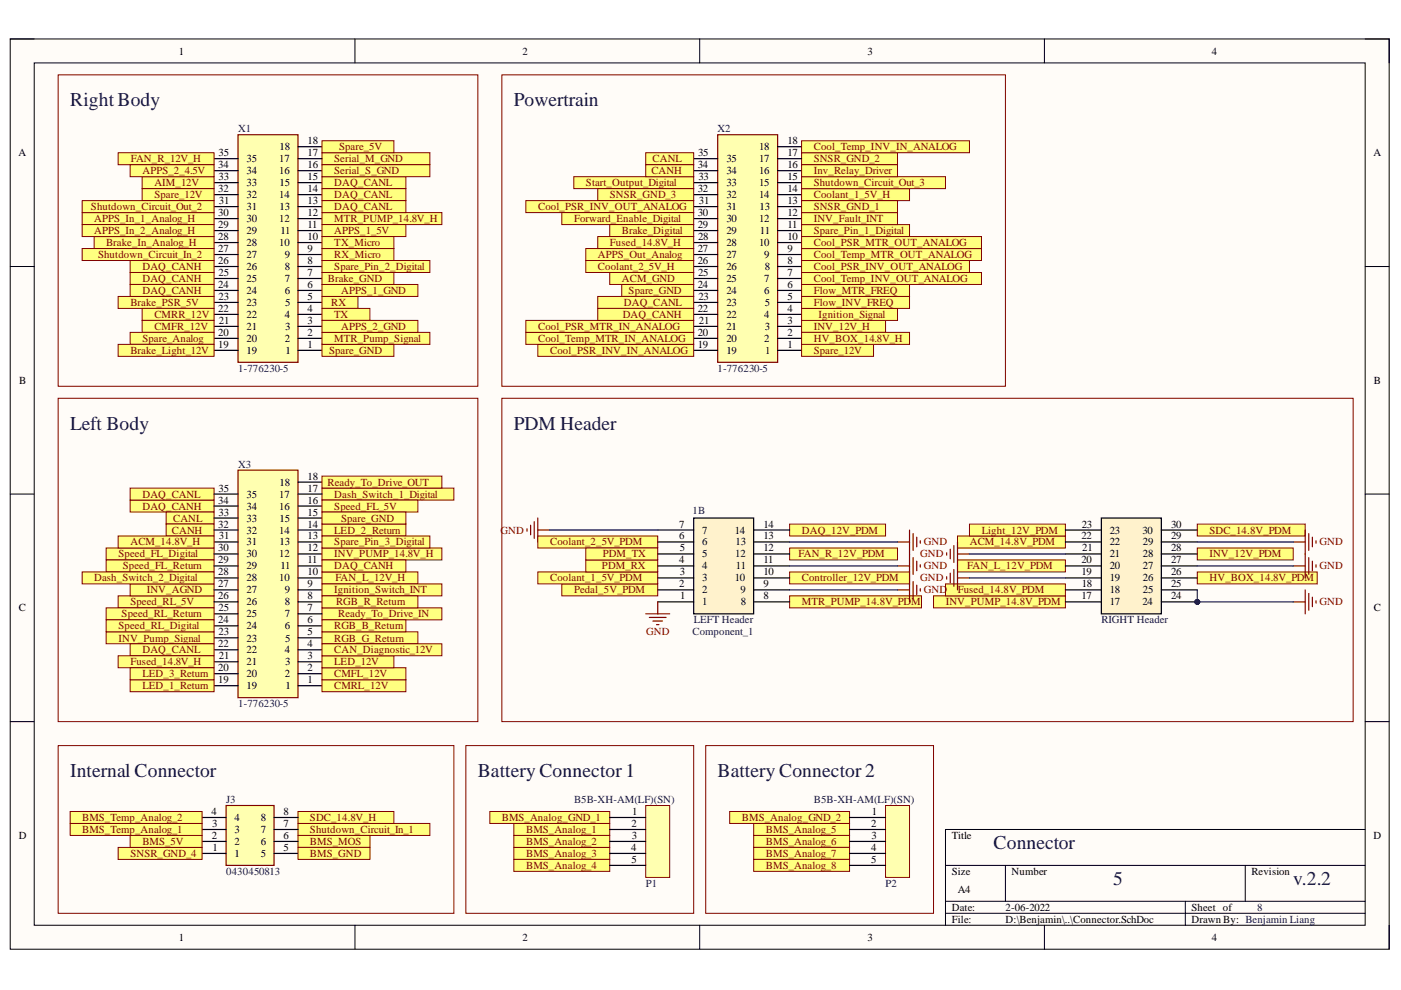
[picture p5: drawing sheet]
<svg xmlns="http://www.w3.org/2000/svg" width="297mm" height="210mm" viewBox="0 0 297 210" stroke-linecap="round" stroke-linejoin="round" font-family="sans-serif">
<defs><g id="words">
<g font-size="4.1" fill="#000080">
<text x="14.9" y="22.5">RightBody</text>
<text x="108.9" y="22.5">Powertrain</text>
<text x="14.9" y="91.2">Left Body</text>
<text x="108.9" y="91.2">PDM Header</text>
<text x="14.9" y="164.7">Internal Connector</text>
<text x="101.3" y="164.7">Battery Connector 1</text>
<text x="152.1" y="164.7">Battery Connector 2</text>
<text x="210.7" y="180">Connector</text>
<text x="236" y="187.6">5</text>
<text x="274.2" y="187.6">v.2.2</text>
</g>
<g font-size="2.3">
<text x="37.9" y="11.6">1</text>
<text x="110.8" y="11.6">2</text>
<text x="183.9" y="11.6">3</text>
<text x="256.9" y="11.6">4</text>
<text x="3.9" y="33.1">A</text>
<text x="46.3" y="35.6">34</text>
<text x="46.3" y="33.1">35</text>
<text x="52.3" y="34.4">35</text>
<text x="59.2" y="34.4">17</text>
<text x="59.3" y="31.8">18</text>
<text x="65.2" y="35.6">16</text>
<text x="65.2" y="33.1">17</text>
<text x="65.2" y="30.6">18</text>
<text x="147.9" y="35.6">34</text>
<text x="148" y="33.1">35</text>
<text x="154" y="34.4">35</text>
<text x="160.9" y="34.4">17</text>
<text x="160.9" y="31.8">18</text>
<text x="166.9" y="35.6">16</text>
<text x="166.9" y="33.1">17</text>
<text x="166.9" y="30.6">18</text>
<text x="291.2" y="33.1">A</text>
<text x="46.3" y="40.7">32</text>
<text x="46.3" y="38.2">33</text>
<text x="52.3" y="42">32</text>
<text x="52.3" y="39.4">33</text>
<text x="52.3" y="36.9">34</text>
<text x="59.2" y="42">14</text>
<text x="59.2" y="36.9">16</text>
<text x="59.3" y="39.4">15</text>
<text x="65.2" y="40.7">14</text>
<text x="65.2" y="38.2">15</text>
<text x="147.9" y="40.7">32</text>
<text x="148.1" y="38.2">33</text>
<text x="154" y="42">32</text>
<text x="154" y="39.4">33</text>
<text x="154" y="36.9">34</text>
<text x="160.9" y="42">14</text>
<text x="160.9" y="39.4">15</text>
<text x="160.9" y="36.9">16</text>
<text x="166.9" y="40.7">14</text>
<text x="166.9" y="38.2">15</text>
<text x="46.3" y="45.8">30</text>
<text x="46.4" y="43.2">31</text>
<text x="52.3" y="47">30</text>
<text x="52.3" y="44.5">31</text>
<text x="59.2" y="47">12</text>
<text x="59.3" y="44.5">13</text>
<text x="65.2" y="45.8">12</text>
<text x="65.2" y="43.2">13</text>
<text x="147.9" y="45.8">30</text>
<text x="148.2" y="43.2">31</text>
<text x="154" y="47">30</text>
<text x="154" y="44.5">31</text>
<text x="160.9" y="47">12</text>
<text x="161" y="44.5">13</text>
<text x="166.9" y="45.8">12</text>
<text x="166.9" y="43.2">13</text>
<text x="46.3" y="53.5">27</text>
<text x="46.3" y="50.9">28</text>
<text x="46.3" y="48.3">29</text>
<text x="52.3" y="52.2">28</text>
<text x="52.3" y="49.7">29</text>
<text x="59.2" y="52.2">10</text>
<text x="59.5" y="49.7">11</text>
<text x="65.2" y="53.5">9</text>
<text x="65.2" y="50.9">10</text>
<text x="65.2" y="48.3">11</text>
<text x="147.9" y="53.5">27</text>
<text x="147.9" y="48.3">29</text>
<text x="148" y="50.9">28</text>
<text x="154" y="52.2">28</text>
<text x="154" y="49.7">29</text>
<text x="160.9" y="52.2">10</text>
<text x="161.1" y="49.7">11</text>
<text x="166.9" y="53.5">9</text>
<text x="166.9" y="50.9">10</text>
<text x="166.9" y="48.3">11</text>
<text x="46.3" y="56">26</text>
<text x="46.3" y="58.5">25</text>
<text x="52.3" y="59.8">25</text>
<text x="52.3" y="57.3">26</text>
<text x="52.3" y="54.7">27</text>
<text x="60.4" y="59.8">7</text>
<text x="60.4" y="57.3">8</text>
<text x="60.4" y="54.7">9</text>
<text x="65.2" y="58.5">7</text>
<text x="65.2" y="56">8</text>
<text x="147.9" y="56">26</text>
<text x="148" y="58.5">25</text>
<text x="154" y="59.8">25</text>
<text x="154" y="57.3">26</text>
<text x="154" y="54.7">27</text>
<text x="162" y="59.8">7</text>
<text x="162" y="54.7">9</text>
<text x="162.1" y="57.3">8</text>
<text x="166.9" y="58.5">7</text>
<text x="166.9" y="56">8</text>
<text x="46.3" y="61.1">24</text>
<text x="46.3" y="63.6">23</text>
<text x="52.3" y="64.9">23</text>
<text x="52.3" y="62.3">24</text>
<text x="60.4" y="62.3">6</text>
<text x="60.5" y="64.9">5</text>
<text x="65.2" y="63.6">5</text>
<text x="65.2" y="61.1">6</text>
<text x="147.9" y="61.1">24</text>
<text x="148.1" y="63.6">23</text>
<text x="154" y="64.9">23</text>
<text x="154" y="62.3">24</text>
<text x="162" y="62.3">6</text>
<text x="162.1" y="64.9">5</text>
<text x="166.9" y="63.6">5</text>
<text x="166.9" y="61.1">6</text>
<text x="46.3" y="71.2">20</text>
<text x="46.3" y="66.1">22</text>
<text x="46.4" y="68.7">21</text>
<text x="52.3" y="69.9">21</text>
<text x="52.3" y="67.4">22</text>
<text x="60.4" y="67.4">4</text>
<text x="60.5" y="69.9">3</text>
<text x="65.2" y="71.2">2</text>
<text x="65.2" y="68.7">3</text>
<text x="65.2" y="66.1">4</text>
<text x="147.9" y="71.2">20</text>
<text x="147.9" y="66.1">22</text>
<text x="148.2" y="68.7">21</text>
<text x="154" y="69.9">21</text>
<text x="154" y="67.4">22</text>
<text x="162" y="67.4">4</text>
<text x="162.1" y="69.9">3</text>
<text x="166.9" y="71.2">2</text>
<text x="166.9" y="68.7">3</text>
<text x="166.9" y="66.1">4</text>
<text x="46.3" y="73.7">19</text>
<text x="52.3" y="75">19</text>
<text x="52.3" y="72.5">20</text>
<text x="60.4" y="72.5">2</text>
<text x="60.6" y="75">1</text>
<text x="65.2" y="73.7">1</text>
<text x="147.9" y="73.7">19</text>
<text x="154" y="75">19</text>
<text x="154" y="72.5">20</text>
<text x="162" y="72.5">2</text>
<text x="162.2" y="75">1</text>
<text x="166.9" y="73.7">1</text>
<text x="4.1" y="81.4">B</text>
<text x="291.3" y="81.4">B</text>
<text x="65.2" y="101.7">18</text>
<text x="46.3" y="106.8">34</text>
<text x="46.3" y="104.2">35</text>
<text x="52.3" y="105.5">35</text>
<text x="59.2" y="105.5">17</text>
<text x="59.3" y="103">18</text>
<text x="65.2" y="106.8">16</text>
<text x="65.2" y="104.2">17</text>
<text x="46.3" y="111.8">32</text>
<text x="46.3" y="109.3">33</text>
<text x="52.3" y="113.1">32</text>
<text x="52.3" y="110.6">33</text>
<text x="52.3" y="108">34</text>
<text x="59.2" y="113.1">14</text>
<text x="59.2" y="108">16</text>
<text x="59.3" y="110.6">15</text>
<text x="65.2" y="111.8">14</text>
<text x="65.2" y="109.3">15</text>
<text x="144" y="111.8">7</text>
<text x="148.9" y="113.1">7</text>
<text x="155.8" y="113.1">14</text>
<text x="161.9" y="111.8">14</text>
<text x="229.4" y="111.8">23</text>
<text x="235.3" y="113.1">23</text>
<text x="242.2" y="113.1">30</text>
<text x="248.3" y="111.8">30</text>
<text x="46.3" y="119.5">29</text>
<text x="46.3" y="116.9">30</text>
<text x="46.4" y="114.4">31</text>
<text x="52.3" y="118.2">30</text>
<text x="52.3" y="115.7">31</text>
<text x="59.2" y="118.2">12</text>
<text x="59.3" y="115.7">13</text>
<text x="65.2" y="119.5">11</text>
<text x="65.2" y="116.9">12</text>
<text x="65.2" y="114.4">13</text>
<text x="144" y="119.5">4</text>
<text x="144" y="114.4">6</text>
<text x="144.1" y="116.9">5</text>
<text x="148.9" y="118.2">5</text>
<text x="148.9" y="115.7">6</text>
<text x="155.9" y="118.2">12</text>
<text x="156" y="115.7">13</text>
<text x="161.9" y="119.5">11</text>
<text x="161.9" y="116.9">12</text>
<text x="161.9" y="114.4">13</text>
<text x="229.3" y="119.5">20</text>
<text x="229.3" y="114.4">22</text>
<text x="229.4" y="116.9">21</text>
<text x="235.3" y="118.2">21</text>
<text x="235.3" y="115.7">22</text>
<text x="242.3" y="118.2">28</text>
<text x="242.3" y="115.7">29</text>
<text x="248.3" y="119.5">27</text>
<text x="248.3" y="116.9">28</text>
<text x="248.3" y="114.4">29</text>
<text x="46.3" y="124.5">27</text>
<text x="46.3" y="122">28</text>
<text x="52.3" y="125.8">27</text>
<text x="52.3" y="123.3">28</text>
<text x="52.3" y="120.7">29</text>
<text x="59.2" y="123.3">10</text>
<text x="59.5" y="120.7">11</text>
<text x="60.4" y="125.8">9</text>
<text x="65.2" y="124.5">9</text>
<text x="65.2" y="122">10</text>
<text x="144" y="124.5">2</text>
<text x="144.1" y="122">3</text>
<text x="148.9" y="125.8">2</text>
<text x="148.9" y="123.3">3</text>
<text x="148.9" y="120.7">4</text>
<text x="155.8" y="123.3">10</text>
<text x="156" y="120.7">11</text>
<text x="157" y="125.8">9</text>
<text x="161.9" y="124.5">9</text>
<text x="161.9" y="122">10</text>
<text x="229.3" y="122">19</text>
<text x="229.4" y="124.5">18</text>
<text x="235.3" y="125.8">18</text>
<text x="235.3" y="123.3">19</text>
<text x="235.3" y="120.7">20</text>
<text x="242.3" y="125.8">25</text>
<text x="242.3" y="123.3">26</text>
<text x="242.3" y="120.7">27</text>
<text x="248.3" y="124.5">25</text>
<text x="248.3" y="122">26</text>
<text x="4" y="129.6">C</text>
<text x="46.3" y="127.1">26</text>
<text x="46.3" y="129.6">25</text>
<text x="52.3" y="130.9">25</text>
<text x="52.3" y="128.3">26</text>
<text x="60.4" y="130.9">7</text>
<text x="60.4" y="128.3">8</text>
<text x="65.2" y="129.6">7</text>
<text x="65.2" y="127.1">8</text>
<text x="144.2" y="127.1">1</text>
<text x="148.9" y="128.3">1</text>
<text x="157.1" y="128.3">8</text>
<text x="161.9" y="127.1">8</text>
<text x="229.3" y="127.1">17</text>
<text x="235.3" y="128.3">17</text>
<text x="242.2" y="128.3">24</text>
<text x="248.3" y="127.1">24</text>
<text x="291.3" y="129.6">C</text>
<text x="46.3" y="137.3">22</text>
<text x="46.3" y="132.1">24</text>
<text x="46.3" y="134.7">23</text>
<text x="52.3" y="136">23</text>
<text x="52.3" y="133.4">24</text>
<text x="60.4" y="133.4">6</text>
<text x="60.5" y="136">5</text>
<text x="65.2" y="137.3">4</text>
<text x="65.2" y="134.7">5</text>
<text x="65.2" y="132.1">6</text>
<text x="46.3" y="142.3">20</text>
<text x="46.4" y="139.8">21</text>
<text x="52.3" y="143.6">20</text>
<text x="52.3" y="141.1">21</text>
<text x="52.3" y="138.5">22</text>
<text x="60.4" y="143.6">2</text>
<text x="60.4" y="138.5">4</text>
<text x="60.5" y="141.1">3</text>
<text x="65.2" y="142.3">2</text>
<text x="65.2" y="139.8">3</text>
<text x="46.3" y="144.9">19</text>
<text x="52.3" y="146.2">19</text>
<text x="60.6" y="146.2">1</text>
<text x="65.2" y="144.9">1</text>
<text x="44.8" y="172.8">4</text>
<text x="60.1" y="172.8">8</text>
<text x="134" y="172.8">1</text>
<text x="184.9" y="172.8">1</text>
<text x="4" y="177.8">D</text>
<text x="44.9" y="177.8">2</text>
<text x="45" y="175.3">3</text>
<text x="49.7" y="179.2">2</text>
<text x="49.7" y="176.6">3</text>
<text x="49.7" y="174">4</text>
<text x="55.3" y="179.2">6</text>
<text x="55.3" y="176.6">7</text>
<text x="55.3" y="174">8</text>
<text x="60.1" y="177.8">6</text>
<text x="60.1" y="175.3">7</text>
<text x="133.9" y="175.3">2</text>
<text x="134" y="177.8">3</text>
<text x="184.7" y="175.3">2</text>
<text x="184.8" y="177.8">3</text>
<text x="201.8" y="177.8">Title</text>
<text x="291.2" y="177.8">D</text>
<text x="45.1" y="180.5">1</text>
<text x="49.7" y="181.7">1</text>
<text x="55.3" y="181.7">5</text>
<text x="60.1" y="180.5">5</text>
<text x="133.8" y="180.5">4</text>
<text x="133.9" y="183">5</text>
<text x="184.7" y="180.5">4</text>
<text x="184.7" y="183">5</text>
<text x="201.8" y="185.5">Size</text>
<text x="214.5" y="185.5">Number</text>
<text x="265.3" y="185.5">Revision</text>
<text x="203.1" y="189.3">A4</text>
<text x="201.8" y="193.1">Date:</text>
<text x="201.8" y="195.7">File:</text>
<text x="213.2" y="193.1">2-06-2022</text>
<text x="213.2" y="195.7">D:\Benjamin\..\Connector.SchDoc</text>
<text x="252.6" y="193.1">Sheet of</text>
<text x="252.6" y="195.7">Drawn By: Benjamin Liang</text>
<text x="37.9" y="199.5">1</text>
<text x="110.8" y="199.5">2</text>
<text x="183.9" y="199.5">3</text>
<text x="256.9" y="199.5">4</text>
</g>
<g font-size="2.3" fill="#000080">
<text x="50.5" y="28">X1</text>
<text x="152.1" y="28">X2</text>
<text x="50.5" y="78.8">1-776230-5</text>
<text x="152.1" y="78.8">1-776230-5</text>
<text x="50.5" y="99.2">X3</text>
<text x="146.8" y="109.1">1B</text>
<text x="146.8" y="134.7">Component_1</text>
<text x="147.1" y="132.1">LEFT Header</text>
<text x="233.5" y="132.1">RIGHT Header</text>
<text x="50.5" y="150">1-776230-5</text>
<text x="48" y="170.2">J3</text>
<text x="121.7" y="170.2">B5B-XH-AM(LF)(SN)</text>
<text x="172.5" y="170.2">B5B-XH-AM(LF)(SN)</text>
<text x="48" y="185.5">0430450813</text>
<text x="136.9" y="188.1">P1</text>
<text x="187.8" y="188.1">P2</text>
<text x="266.6" y="193.1">8</text>
</g>
<g font-size="2.3" fill="#800000">
<text x="27.7" y="34.4">FAN_R_12V_H</text>
<text x="70.9" y="34.4">Serial_M_GND</text>
<text x="71.9" y="31.8">Spare_5V</text>
<text x="138.4" y="34.4">CANL</text>
<text x="172.5" y="34.4">SNSR_GND_2</text>
<text x="172.5" y="31.8">Cool_Temp_INV_IN_ANALOG</text>
<text x="30.2" y="36.9">APPS_2_4.5V</text>
<text x="32.7" y="39.4">AIM_12V</text>
<text x="32.7" y="42">Spare_12V</text>
<text x="70.9" y="39.4">DAQ_CANL</text>
<text x="70.9" y="42">DAQ_CANL</text>
<text x="70.9" y="36.9">Serial_S_GND</text>
<text x="124.2" y="39.4">Start_Output_Digital</text>
<text x="129.3" y="42">SNSR_GND_3</text>
<text x="138.1" y="36.9">CANH</text>
<text x="172.5" y="42">Coolant_1_5V_H</text>
<text x="172.5" y="39.4">Shutdown_Circuit_Out_3</text>
<text x="172.5" y="36.9">Inv_Relay_Driver</text>
<text x="19.3" y="44.5">Shutdown_Circuit_Out_2</text>
<text x="20" y="47">APPS_In_1_Analog_H</text>
<text x="70.9" y="47">MTR_PUMP_14.8V_H</text>
<text x="70.9" y="44.5">DAQ_CANL</text>
<text x="114.1" y="44.5">Cool_PSR_INV_OUT_ANALOG</text>
<text x="121.7" y="47">Forward_Enable_Digital</text>
<text x="172.5" y="47">INV_Fault_INT</text>
<text x="172.5" y="44.5">SNSR_GND_1</text>
<text x="20" y="49.7">APPS_In_2_Analog_H</text>
<text x="22.5" y="52.2">Brake_In_Analog_H</text>
<text x="70.9" y="49.7">APPS_1_5V</text>
<text x="70.9" y="52.2">TX_Micro</text>
<text x="129.3" y="52.2">Fused_14.8V_H</text>
<text x="131.9" y="49.7">Brake_Digital</text>
<text x="172.5" y="49.7">Spare_Pin_1_Digital</text>
<text x="172.5" y="52.2">Cool_PSR_MTR_OUT_ANALOG</text>
<text x="20.8" y="54.7">Shutdown_Circuit_In_2</text>
<text x="30.2" y="57.3">DAQ_CANH</text>
<text x="30.2" y="59.8">DAQ_CANH</text>
<text x="69.5" y="59.8">Brake_GND</text>
<text x="70.9" y="54.7">RX_Micro</text>
<text x="70.9" y="57.3">Spare_Pin_2_Digital</text>
<text x="126.8" y="57.3">Coolant_2_5V_H</text>
<text x="126.8" y="54.7">APPS_Out_Analog</text>
<text x="131.9" y="59.8">ACM_GND</text>
<text x="172.5" y="59.8">Cool_Temp_INV_OUT_ANALOG</text>
<text x="172.5" y="57.3">Cool_PSR_INV_OUT_ANALOG</text>
<text x="172.5" y="54.7">Cool_Temp_MTR_OUT_ANALOG</text>
<text x="27.7" y="64.9">Brake_PSR_5V</text>
<text x="30.2" y="62.3">DAQ_CANH</text>
<text x="70.2" y="64.9">RX</text>
<text x="72.3" y="62.3">APPS_1_GND</text>
<text x="132.3" y="64.9">DAQ_CANL</text>
<text x="133.3" y="62.3">Spare_GND</text>
<text x="172.5" y="62.3">Flow_MTR_FREQ</text>
<text x="172.5" y="64.9">Flow_INV_FREQ</text>
<text x="32.7" y="67.4">CMRR_12V</text>
<text x="32.7" y="69.9">CMFR_12V</text>
<text x="70.9" y="67.4">TX</text>
<text x="72.3" y="69.9">APPS_2_GND</text>
<text x="114.1" y="69.9">Cool_PSR_MTR_IN_ANALOG</text>
<text x="132" y="67.4">DAQ_CANH</text>
<text x="172.5" y="69.9">INV_12V_H</text>
<text x="173.5" y="67.4">Ignition_Signal</text>
<text x="27.7" y="75">Brake_Light_12V</text>
<text x="30.2" y="72.5">Spare_Analog</text>
<text x="69.8" y="75">Spare_GND</text>
<text x="70.9" y="72.5">MTR_Pump_Signal</text>
<text x="114.1" y="72.5">Cool_Temp_MTR_IN_ANALOG</text>
<text x="116.6" y="75">Cool_PSR_INV_IN_ANALOG</text>
<text x="172.5" y="75">Spare_12V</text>
<text x="172.5" y="72.5">HV_BOX_14.8V_H</text>
<text x="30.2" y="105.5">DAQ_CANL</text>
<text x="69.4" y="103">Ready_To_Drive_OUT</text>
<text x="70.9" y="105.5">Dash_Switch_1_Digital</text>
<text x="30.2" y="108">DAQ_CANH</text>
<text x="36.5" y="113.1">CANH</text>
<text x="36.7" y="110.6">CANL</text>
<text x="70.9" y="113.1">LED_2_Return</text>
<text x="70.9" y="108">Speed_FL_5V</text>
<text x="72.3" y="110.6">Spare_GND</text>
<text x="106.1" y="113.1">GND</text>
<text x="170" y="113.1">DAQ_12V_PDM</text>
<text x="208.1" y="113.1">Light_12V_PDM</text>
<text x="256.4" y="113.1">SDC_14.8V_PDM</text>
<text x="25.1" y="118.2">Speed_FL_Digital</text>
<text x="27.7" y="115.7">ACM_14.8V_H</text>
<text x="70.9" y="118.2">INV_PUMP_14.8V_H</text>
<text x="70.9" y="115.7">Spare_Pin_3_Digital</text>
<text x="116.6" y="115.7">Coolant_2_5V_PDM</text>
<text x="127.8" y="118.2">PDM_TX</text>
<text x="169.3" y="118.2">FAN_R_12V_PDM</text>
<text x="195.1" y="118.2">GND</text>
<text x="195.9" y="115.7">GND</text>
<text x="205.6" y="115.7">ACM_14.8V_PDM</text>
<text x="256.4" y="118.2">INV_12V_PDM</text>
<text x="279.8" y="115.7">GND</text>
<text x="20" y="123.3">Dash_Switch_2_Digital</text>
<text x="26" y="120.7">Speed_FL_Return</text>
<text x="31.1" y="125.8">INV_AGND</text>
<text x="70.9" y="125.8">Ignition_Switch_INT</text>
<text x="70.9" y="120.7">DAQ_CANH</text>
<text x="71.1" y="123.3">FAN_L_12V_H</text>
<text x="116.6" y="123.3">Coolant_1_5V_PDM</text>
<text x="121.7" y="125.8">Pedal_5V_PDM</text>
<text x="127.6" y="120.7">PDM_RX</text>
<text x="170" y="123.3">Controller_12V_PDM</text>
<text x="195.1" y="123.3">GND</text>
<text x="195.9" y="125.8">GND</text>
<text x="195.9" y="120.7">GND</text>
<text x="203.1" y="125.8">Fused_14.8V_PDM</text>
<text x="205.1" y="120.7">FAN_L_12V_PDM</text>
<text x="256.4" y="123.3">HV_BOX_14.8V_PDM</text>
<text x="279.8" y="120.7">GND</text>
<text x="25.8" y="130.9">Speed_RL_Return</text>
<text x="27.7" y="128.3">Speed_RL_5V</text>
<text x="71.3" y="128.3">RGB_R_Return</text>
<text x="71.7" y="130.9">Ready_To_Drive_IN</text>
<text x="170" y="128.3">MTR_PUMP_14.8V_PDM</text>
<text x="200.5" y="128.3">INV_PUMP_14.8V_PDM</text>
<text x="279.8" y="128.3">GND</text>
<text x="25.1" y="136">INV_Pump_Signal</text>
<text x="25.1" y="133.4">Speed_RL_Digital</text>
<text x="70.9" y="136">RGB_G_Return</text>
<text x="70.9" y="133.4">RGB_B_Return</text>
<text x="137" y="134.7">GND</text>
<text x="27.7" y="141.1">Fused_14.8V_H</text>
<text x="30.2" y="138.5">DAQ_CANL</text>
<text x="30.2" y="143.6">LED_3_Return</text>
<text x="70.9" y="143.6">CMFL_12V</text>
<text x="70.9" y="141.1">LED_12V</text>
<text x="70.9" y="138.5">CAN_Diagnostic_12V</text>
<text x="30.2" y="146.2">LED_1_Return</text>
<text x="70.9" y="146.2">CMRL_12V</text>
<text x="17.4" y="176.6">BMS_Temp_Analog_1</text>
<text x="17.4" y="174">BMS_Temp_Analog_2</text>
<text x="30.2" y="179.2">BMS_5V</text>
<text x="65.7" y="176.6">Shutdown_Circuit_In_1</text>
<text x="65.7" y="179.2">BMS_MOS</text>
<text x="65.7" y="174">SDC_14.8V_H</text>
<text x="106.4" y="174">BMS_Analog_GND_1</text>
<text x="111.6" y="176.6">BMS_Analog_1</text>
<text x="111.6" y="179.2">BMS_Analog_2</text>
<text x="157.3" y="174">BMS_Analog_GND_2</text>
<text x="162.4" y="176.6">BMS_Analog_5</text>
<text x="162.4" y="179.2">BMS_Analog_6</text>
<text x="27.7" y="181.7">SNSR_GND_4</text>
<text x="65.7" y="181.7">BMS_GND</text>
<text x="111.6" y="181.7">BMS_Analog_3</text>
<text x="111.6" y="184.3">BMS_Analog_4</text>
<text x="162.4" y="181.7">BMS_Analog_7</text>
<text x="162.4" y="184.3">BMS_Analog_8</text>
</g>
</g></defs>
<path d="M2.2 8.3h292.3v193h-292.3z" fill-rule="evenodd" fill="#fffcf8"/>
<path d="M2.2 8.3h292.3v193h-292.3z" fill="none" stroke="#000" stroke-width=".21"/>
<path d="M7.3 13.3h282.1v182.9h-282.1z" fill-rule="evenodd" fill="#fffcf8"/>
<g fill="none" stroke="#000" stroke-width=".21">
<path d="M2.2 8.3h5.1M7.3 13.3h282.1v182.9h-282.1zM75.3 8.3v5M148.3 8.3v5M221.4 8.3v5M289.4 8.3h5.1v5M2.2 56.5h5.1M289.4 56.5h5.1M2.2 104.8h5.1M289.4 104.8h5.1M2.2 153h5.1M289.4 153h5.1"/>
<path d="M289.4 175.9h-88.9v20.3M75.3 196.2v5.1M148.3 196.2v5.1M200.5 183.5h88.9M200.5 191.1h88.9M200.5 193.6h88.9M213.2 183.5v7.6M221.4 196.2v5.1M251.3 191.1v5.1M264 183.5v7.6M294.5 196.2v5.1"/>
</g>
<path d="M159.8 174.6h20.3v2.5h-20.3z" fill-rule="evenodd" fill="#ffff80"/>
<path d="M159.8 174.6h20.3v2.5h-20.3z" fill="none" stroke="#800000" stroke-width=".21"/>
<path d="M159.8 177.1h20.3v2.6h-20.3z" fill-rule="evenodd" fill="#ffff80"/>
<path d="M159.8 177.1h20.3v2.6h-20.3z" fill="none" stroke="#800000" stroke-width=".21"/>
<path d="M159.8 179.7h20.3v2.5h-20.3z" fill-rule="evenodd" fill="#ffff80"/>
<path d="M159.8 179.7h20.3v2.5h-20.3z" fill="none" stroke="#800000" stroke-width=".21"/>
<path d="M159.8 182.2h20.3v2.6h-20.3z" fill-rule="evenodd" fill="#ffff80"/>
<path d="M159.8 182.2h20.3v2.6h-20.3z" fill="none" stroke="#800000" stroke-width=".21"/>
<path d="M108.9 179.7h20.4v2.5h-20.4z" fill-rule="evenodd" fill="#ffff80"/>
<path d="M108.9 179.7h20.4v2.5h-20.4z" fill="none" stroke="#800000" stroke-width=".21"/>
<path d="M108.9 182.2h20.4v2.6h-20.4z" fill-rule="evenodd" fill="#ffff80"/>
<path d="M108.9 182.2h20.4v2.6h-20.4z" fill="none" stroke="#800000" stroke-width=".21"/>
<path d="M108.9 174.6h20.4v2.5h-20.4z" fill-rule="evenodd" fill="#ffff80"/>
<path d="M108.9 174.6h20.4v2.5h-20.4z" fill="none" stroke="#800000" stroke-width=".21"/>
<path d="M108.9 177.1h20.4v2.6h-20.4z" fill-rule="evenodd" fill="#ffff80"/>
<path d="M108.9 177.1h20.4v2.6h-20.4z" fill="none" stroke="#800000" stroke-width=".21"/>
<path d="M103.9 172.1h25.4v2.5h-25.4z" fill-rule="evenodd" fill="#ffff80"/>
<path d="M98.8 158.1h48.3v35.5h-48.3zM149.6 158.1h48.3v35.5h-48.3zM103.9 172.1h25.4v2.5h-25.4z" fill="none" stroke="#800000" stroke-width=".21"/>
<path d="M154.7 172.1h25.4v2.5h-25.4z" fill-rule="evenodd" fill="#ffff80"/>
<path d="M12.3 158.1h83.9v35.5h-83.9zM154.7 172.1h25.4v2.5h-25.4z" fill="none" stroke="#800000" stroke-width=".21"/>
<path d="M63.2 174.6h27.9v2.5h-27.9z" fill-rule="evenodd" fill="#ffff80"/>
<path d="M63.2 174.6h27.9v2.5h-27.9z" fill="none" stroke="#800000" stroke-width=".21"/>
<path d="M187.8 170.8h5v15.2h-5z" fill-rule="evenodd" fill="#ffffb0"/>
<path d="M187.8 170.8h5v15.2h-5z" fill="none" stroke="#800000" stroke-width=".21"/>
<path d="M180.1 173.3h7.7M180.1 175.9h7.7M180.1 178.4h7.7M180.1 180.9h7.7M180.1 183.5h7.7" fill="none" stroke="#000" stroke-width=".25"/>
<path d="M136.9 170.8h5.1v15.2h-5.1z" fill-rule="evenodd" fill="#ffffb0"/>
<path d="M12.3 15.9h89v66h-89zM106.4 15.9h106.8v66h-106.8zM12.3 84.4h89v68.6h-89zM136.9 170.8h5.1v15.2h-5.1z" fill="none" stroke="#800000" stroke-width=".21"/>
<path d="M129.3 173.3h7.6M129.3 175.9h7.6M129.3 178.4h7.6M129.3 180.9h7.6M129.3 183.5h7.6" fill="none" stroke="#000" stroke-width=".25"/>
<path d="M68.3 128.9h25.4v2.5h-25.4z" fill-rule="evenodd" fill="#ffff80"/>
<path d="M68.3 128.9h25.4v2.5h-25.4z" fill="none" stroke="#800000" stroke-width=".21"/>
<path d="M68.3 103.5h27.9v2.5h-27.9z" fill-rule="evenodd" fill="#ffff80"/>
<path d="M68.3 103.5h27.9v2.5h-27.9z" fill="none" stroke="#800000" stroke-width=".21"/>
<path d="M27.6 106h17.8v2.6h-17.8z" fill-rule="evenodd" fill="#ffff80"/>
<path d="M27.6 106h17.8v2.6h-17.8z" fill="none" stroke="#800000" stroke-width=".21"/>
<path d="M27.6 103.5h17.8v2.5h-17.8z" fill-rule="evenodd" fill="#ffff80"/>
<path d="M27.6 103.5h17.8v2.5h-17.8z" fill="none" stroke="#800000" stroke-width=".21"/>
<path d="M35.2 108.6h10.2v2.5h-10.2z" fill-rule="evenodd" fill="#ffff80"/>
<path d="M35.2 108.6h10.2v2.5h-10.2z" fill="none" stroke="#800000" stroke-width=".21"/>
<path d="M35.2 111.1h10.2v2.5h-10.2z" fill-rule="evenodd" fill="#ffff80"/>
<path d="M35.2 111.1h10.2v2.5h-10.2z" fill="none" stroke="#800000" stroke-width=".21"/>
<path d="M22.5 116.2h22.9v2.5h-22.9z" fill-rule="evenodd" fill="#ffff80"/>
<path d="M22.5 116.2h22.9v2.5h-22.9z" fill="none" stroke="#800000" stroke-width=".21"/>
<path d="M22.5 118.7h22.9v2.6h-22.9z" fill-rule="evenodd" fill="#ffff80"/>
<path d="M22.5 118.7h22.9v2.6h-22.9z" fill="none" stroke="#800000" stroke-width=".21"/>
<path d="M25 126.3h20.4v2.6h-20.4z" fill-rule="evenodd" fill="#ffff80"/>
<path d="M106.4 84.4h180.5v68.6h-180.5zM25 126.3h20.4v2.6h-20.4z" fill="none" stroke="#800000" stroke-width=".21"/>
<path d="M27.6 123.8h17.8v2.5h-17.8z" fill-rule="evenodd" fill="#ffff80"/>
<path d="M27.6 123.8h17.8v2.5h-17.8z" fill="none" stroke="#800000" stroke-width=".21"/>
<path d="M63.2 177.1h15.2v2.6h-15.2z" fill-rule="evenodd" fill="#ffff80"/>
<path d="M63.2 177.1h15.2v2.6h-15.2z" fill="none" stroke="#800000" stroke-width=".21"/>
<path d="M63.2 172.1h20.3v2.5h-20.3z" fill-rule="evenodd" fill="#ffff80"/>
<path d="M63.2 172.1h20.3v2.5h-20.3z" fill="none" stroke="#800000" stroke-width=".21"/>
<path d="M47.9 170.8h10.2v12.7h-10.2z" fill-rule="evenodd" fill="#ffffb0"/>
<path d="M47.9 170.8h10.2v12.7h-10.2z" fill="none" stroke="#800000" stroke-width=".25"/>
<path d="M42.8 178.4h5.1M42.8 175.9h5.1M42.8 173.3h5.1M58.1 178.4h5.1M58.1 175.9h5.1M58.1 173.3h5.1M42.8 180.9h5.1M58.1 180.9h5.1" fill="none" stroke="#000" stroke-width=".25"/>
<path d="M50.5 99.7h12.7v48.2h-12.7z" fill-rule="evenodd" fill="#ffffb0"/>
<path d="M50.5 99.7h12.7v48.2h-12.7z" fill="none" stroke="#800000" stroke-width=".25"/>
<g fill="none" stroke="#000" stroke-width=".25">
<path d="M45.4 120h5.1M45.4 117.5h5.1M45.4 114.9h5.1M45.4 112.4h5.1M45.4 109.8h5.1M45.4 107.3h5.1M45.4 104.8h5.1M63.2 120h5.1M63.2 117.5h5.1M63.2 114.9h5.1M63.2 112.4h5.1M63.2 109.8h5.1"/>
<path d="M63.2 107.3h5.1M63.2 104.8h5.1M63.2 102.2h5.1M45.4 137.8h5.1M45.4 135.2h5.1M45.4 132.7h5.1M45.4 130.2h5.1M45.4 127.6h5.1M45.4 125.1h5.1M45.4 122.5h5.1M63.2 137.8h5.1M63.2 135.2h5.1"/>
<path d="M63.2 132.7h5.1M63.2 130.2h5.1M63.2 127.6h5.1M63.2 125.1h5.1M63.2 122.5h5.1M45.4 145.4h5.1M45.4 142.9h5.1M45.4 140.3h5.1M63.2 145.4h5.1M63.2 142.9h5.1M63.2 140.3h5.1"/>
</g>
<path d="M25.1 179.7h17.7v2.5h-17.7z" fill-rule="evenodd" fill="#ffff80"/>
<path d="M25.1 179.7h17.7v2.5h-17.7z" fill="none" stroke="#800000" stroke-width=".21"/>
<path d="M68.3 116.2h25.4v2.5h-25.4z" fill-rule="evenodd" fill="#ffff80"/>
<path d="M68.3 116.2h25.4v2.5h-25.4z" fill="none" stroke="#800000" stroke-width=".21"/>
<path d="M27.6 177.1h15.2v2.6h-15.2z" fill-rule="evenodd" fill="#ffff80"/>
<path d="M27.6 177.1h15.2v2.6h-15.2z" fill="none" stroke="#800000" stroke-width=".21"/>
<path d="M63.2 179.7h15.2v2.5h-15.2z" fill-rule="evenodd" fill="#ffff80"/>
<path d="M63.2 179.7h15.2v2.5h-15.2z" fill="none" stroke="#800000" stroke-width=".21"/>
<path d="M14.9 174.6h27.9v2.5h-27.9z" fill-rule="evenodd" fill="#ffff80"/>
<path d="M14.9 174.6h27.9v2.5h-27.9z" fill="none" stroke="#800000" stroke-width=".21"/>
<path d="M14.9 172.1h27.9v2.5h-27.9z" fill-rule="evenodd" fill="#ffff80"/>
<path d="M14.9 172.1h27.9v2.5h-27.9z" fill="none" stroke="#800000" stroke-width=".21"/>
<path d="M22.5 134h22.9v2.5h-22.9z" fill-rule="evenodd" fill="#ffff80"/>
<path d="M22.5 134h22.9v2.5h-22.9z" fill="none" stroke="#800000" stroke-width=".21"/>
<path d="M22.5 128.9h22.9v2.5h-22.9z" fill-rule="evenodd" fill="#ffff80"/>
<path d="M22.5 128.9h22.9v2.5h-22.9z" fill="none" stroke="#800000" stroke-width=".21"/>
<path d="M27.6 136.5h17.8v2.5h-17.8z" fill-rule="evenodd" fill="#ffff80"/>
<path d="M27.6 136.5h17.8v2.5h-17.8z" fill="none" stroke="#800000" stroke-width=".21"/>
<path d="M68.3 144.1h17.8v2.6h-17.8z" fill-rule="evenodd" fill="#ffff80"/>
<path d="M68.3 144.1h17.8v2.6h-17.8z" fill="none" stroke="#800000" stroke-width=".21"/>
<path d="M68.3 141.6h17.8v2.5h-17.8z" fill-rule="evenodd" fill="#ffff80"/>
<path d="M68.3 141.6h17.8v2.5h-17.8z" fill="none" stroke="#800000" stroke-width=".21"/>
<path d="M68.3 121.3h20.3v2.5h-20.3z" fill-rule="evenodd" fill="#ffff80"/>
<path d="M68.3 121.3h20.3v2.5h-20.3z" fill="none" stroke="#800000" stroke-width=".21"/>
<path d="M68.3 111.1h17.8v2.5h-17.8z" fill-rule="evenodd" fill="#ffff80"/>
<path d="M68.3 111.1h17.8v2.5h-17.8z" fill="none" stroke="#800000" stroke-width=".21"/>
<path d="M68.3 134h20.3v2.5h-20.3z" fill-rule="evenodd" fill="#ffff80"/>
<path d="M68.3 134h20.3v2.5h-20.3z" fill="none" stroke="#800000" stroke-width=".21"/>
<path d="M68.3 32.4h22.8v2.5h-22.8z" fill-rule="evenodd" fill="#ffff80"/>
<path d="M68.3 32.4h22.8v2.5h-22.8z" fill="none" stroke="#800000" stroke-width=".21"/>
<path d="M50.5 28.6h12.7v48.2h-12.7z" fill-rule="evenodd" fill="#ffffb0"/>
<path d="M50.5 28.6h12.7v48.2h-12.7z" fill="none" stroke="#800000" stroke-width=".25"/>
<g fill="none" stroke="#000" stroke-width=".25">
<path d="M45.4 38.7h5.1M45.4 36.2h5.1M45.4 33.6h5.1M63.2 38.7h5.1M63.2 36.2h5.1M63.2 33.6h5.1M63.2 31.1h5.1M45.4 59h5.1M45.4 56.5h5.1M45.4 54h5.1M45.4 51.4h5.1M45.4 48.9h5.1"/>
<path d="M45.4 46.3h5.1M45.4 43.8h5.1M45.4 41.3h5.1M63.2 59h5.1M63.2 56.5h5.1M63.2 54h5.1M63.2 51.4h5.1M63.2 48.9h5.1M63.2 46.3h5.1M63.2 43.8h5.1M63.2 41.3h5.1M45.4 74.3h5.1"/>
<path d="M45.4 71.7h5.1M45.4 69.2h5.1M45.4 66.7h5.1M45.4 64.1h5.1M45.4 61.6h5.1M63.2 74.3h5.1M63.2 71.7h5.1M63.2 69.2h5.1M63.2 66.7h5.1M63.2 64.1h5.1M63.2 61.6h5.1"/>
</g>
<path d="M68.3 45.1h25.4v2.5h-25.4z" fill-rule="evenodd" fill="#ffff80"/>
<path d="M68.3 45.1h25.4v2.5h-25.4z" fill="none" stroke="#800000" stroke-width=".21"/>
<path d="M25 32.4h20.4v2.5h-20.4z" fill-rule="evenodd" fill="#ffff80"/>
<path d="M25 32.4h20.4v2.5h-20.4z" fill="none" stroke="#800000" stroke-width=".21"/>
<path d="M30.1 37.5h15.3v2.5h-15.3z" fill-rule="evenodd" fill="#ffff80"/>
<path d="M30.1 37.5h15.3v2.5h-15.3z" fill="none" stroke="#800000" stroke-width=".21"/>
<path d="M27.6 34.9h17.8v2.6h-17.8z" fill-rule="evenodd" fill="#ffff80"/>
<path d="M27.6 34.9h17.8v2.6h-17.8z" fill="none" stroke="#800000" stroke-width=".21"/>
<path d="M25 62.9h20.4v2.5h-20.4z" fill-rule="evenodd" fill="#ffff80"/>
<path d="M25 62.9h20.4v2.5h-20.4z" fill="none" stroke="#800000" stroke-width=".21"/>
<path d="M68.3 47.6h17.8v2.6h-17.8z" fill-rule="evenodd" fill="#ffff80"/>
<path d="M68.3 47.6h17.8v2.6h-17.8z" fill="none" stroke="#800000" stroke-width=".21"/>
<path d="M30.1 65.4h15.3v2.5h-15.3z" fill-rule="evenodd" fill="#ffff80"/>
<path d="M30.1 65.4h15.3v2.5h-15.3z" fill="none" stroke="#800000" stroke-width=".21"/>
<path d="M30.1 67.9h15.3v2.6h-15.3z" fill-rule="evenodd" fill="#ffff80"/>
<path d="M30.1 67.9h15.3v2.6h-15.3z" fill="none" stroke="#800000" stroke-width=".21"/>
<path d="M30.1 40h15.3v2.5h-15.3z" fill-rule="evenodd" fill="#ffff80"/>
<path d="M30.1 40h15.3v2.5h-15.3z" fill="none" stroke="#800000" stroke-width=".21"/>
<path d="M68.3 52.7h15.2v2.5h-15.2z" fill-rule="evenodd" fill="#ffff80"/>
<path d="M68.3 52.7h15.2v2.5h-15.2z" fill="none" stroke="#800000" stroke-width=".21"/>
<path d="M68.3 50.2h15.2v2.5h-15.2z" fill-rule="evenodd" fill="#ffff80"/>
<path d="M68.3 50.2h15.2v2.5h-15.2z" fill="none" stroke="#800000" stroke-width=".21"/>
<path d="M27.6 55.2h17.8v2.6h-17.8z" fill-rule="evenodd" fill="#ffff80"/>
<path d="M27.6 55.2h17.8v2.6h-17.8z" fill="none" stroke="#800000" stroke-width=".21"/>
<path d="M27.6 57.8h17.8v2.5h-17.8z" fill-rule="evenodd" fill="#ffff80"/>
<path d="M27.6 57.8h17.8v2.5h-17.8z" fill="none" stroke="#800000" stroke-width=".21"/>
<path d="M27.6 60.3h17.8v2.6h-17.8z" fill-rule="evenodd" fill="#ffff80"/>
<path d="M27.6 60.3h17.8v2.6h-17.8z" fill="none" stroke="#800000" stroke-width=".21"/>
<path d="M68.3 37.5h17.8v2.5h-17.8z" fill-rule="evenodd" fill="#ffff80"/>
<path d="M68.3 37.5h17.8v2.5h-17.8z" fill="none" stroke="#800000" stroke-width=".21"/>
<path d="M68.3 40h17.8v2.5h-17.8z" fill-rule="evenodd" fill="#ffff80"/>
<path d="M68.3 40h17.8v2.5h-17.8z" fill="none" stroke="#800000" stroke-width=".21"/>
<path d="M68.3 42.5h17.8v2.6h-17.8z" fill-rule="evenodd" fill="#ffff80"/>
<path d="M68.3 42.5h17.8v2.6h-17.8z" fill="none" stroke="#800000" stroke-width=".21"/>
<path d="M68.3 62.9h7.6v2.5h-7.6z" fill-rule="evenodd" fill="#ffff80"/>
<path d="M68.3 62.9h7.6v2.5h-7.6z" fill="none" stroke="#800000" stroke-width=".21"/>
<path d="M27.6 70.5h17.8v2.5h-17.8z" fill-rule="evenodd" fill="#ffff80"/>
<path d="M27.6 70.5h17.8v2.5h-17.8z" fill="none" stroke="#800000" stroke-width=".21"/>
<path d="M68.3 65.4h10.1v2.5h-10.1z" fill-rule="evenodd" fill="#ffff80"/>
<path d="M68.3 65.4h10.1v2.5h-10.1z" fill="none" stroke="#800000" stroke-width=".21"/>
<path d="M68.3 73h15.2v2.6h-15.2z" fill-rule="evenodd" fill="#ffff80"/>
<path d="M68.3 73h15.2v2.6h-15.2z" fill="none" stroke="#800000" stroke-width=".21"/>
<path d="M68.3 60.3h20.3v2.6h-20.3z" fill-rule="evenodd" fill="#ffff80"/>
<path d="M68.3 60.3h20.3v2.6h-20.3z" fill="none" stroke="#800000" stroke-width=".21"/>
<path d="M68.3 70.5h22.8v2.5h-22.8z" fill-rule="evenodd" fill="#ffff80"/>
<path d="M68.3 70.5h22.8v2.5h-22.8z" fill="none" stroke="#800000" stroke-width=".21"/>
<path d="M68.3 57.8h15.2v2.5h-15.2z" fill-rule="evenodd" fill="#ffff80"/>
<path d="M68.3 57.8h15.2v2.5h-15.2z" fill="none" stroke="#800000" stroke-width=".21"/>
<path d="M20 50.2h25.4v2.5h-25.4z" fill-rule="evenodd" fill="#ffff80"/>
<path d="M20 50.2h25.4v2.5h-25.4z" fill="none" stroke="#800000" stroke-width=".21"/>
<path d="M17.4 45.1h28v2.5h-28z" fill-rule="evenodd" fill="#ffff80"/>
<path d="M17.4 45.1h28v2.5h-28z" fill="none" stroke="#800000" stroke-width=".21"/>
<path d="M17.4 47.6h28v2.6h-28z" fill-rule="evenodd" fill="#ffff80"/>
<path d="M17.4 47.6h28v2.6h-28z" fill="none" stroke="#800000" stroke-width=".21"/>
<path d="M17.4 42.5h28v2.6h-28z" fill-rule="evenodd" fill="#ffff80"/>
<path d="M17.4 42.5h28v2.6h-28z" fill="none" stroke="#800000" stroke-width=".21"/>
<path d="M25 73h20.4v2.6h-20.4z" fill-rule="evenodd" fill="#ffff80"/>
<path d="M25 73h20.4v2.6h-20.4z" fill="none" stroke="#800000" stroke-width=".21"/>
<path d="M68.3 55.2h22.8v2.6h-22.8z" fill-rule="evenodd" fill="#ffff80"/>
<path d="M68.3 55.2h22.8v2.6h-22.8z" fill="none" stroke="#800000" stroke-width=".21"/>
<path d="M17.4 52.7h28v2.5h-28z" fill-rule="evenodd" fill="#ffff80"/>
<path d="M17.4 52.7h28v2.5h-28z" fill="none" stroke="#800000" stroke-width=".21"/>
<path d="M68.3 67.9h20.3v2.6h-20.3z" fill-rule="evenodd" fill="#ffff80"/>
<path d="M68.3 67.9h20.3v2.6h-20.3z" fill="none" stroke="#800000" stroke-width=".21"/>
<path d="M170 32.4h20.3v2.5h-20.3z" fill-rule="evenodd" fill="#ffff80"/>
<path d="M170 32.4h20.3v2.5h-20.3z" fill="none" stroke="#800000" stroke-width=".21"/>
<path d="M152.2 28.6h12.7v48.2h-12.7z" fill-rule="evenodd" fill="#ffffb0"/>
<path d="M152.2 28.6h12.7v48.2h-12.7z" fill="none" stroke="#800000" stroke-width=".25"/>
<g fill="none" stroke="#000" stroke-width=".25">
<path d="M147.1 38.7h5.1M147.1 36.2h5.1M147.1 33.6h5.1M164.9 38.7h5.1M164.9 36.2h5.1M164.9 33.6h5.1M164.9 31.1h5.1M147.1 59h5.1M147.1 56.5h5.1M147.1 54h5.1M147.1 51.4h5.1M147.1 48.9h5.1"/>
<path d="M147.1 46.3h5.1M147.1 43.8h5.1M147.1 41.3h5.1M164.9 59h5.1M164.9 56.5h5.1M164.9 54h5.1M164.9 51.4h5.1M164.9 48.9h5.1M164.9 46.3h5.1M164.9 43.8h5.1M164.9 41.3h5.1M147.1 74.3h5.1"/>
<path d="M147.1 71.7h5.1M147.1 69.2h5.1M147.1 66.7h5.1M147.1 64.1h5.1M147.1 61.6h5.1M164.9 74.3h5.1M164.9 71.7h5.1M164.9 69.2h5.1M164.9 66.7h5.1M164.9 64.1h5.1M164.9 61.6h5.1"/>
</g>
<path d="M170 73h15.2v2.6h-15.2z" fill-rule="evenodd" fill="#ffff80"/>
<path d="M170 73h15.2v2.6h-15.2z" fill="none" stroke="#800000" stroke-width=".21"/>
<path d="M170 67.9h17.8v2.6h-17.8z" fill-rule="evenodd" fill="#ffff80"/>
<path d="M170 67.9h17.8v2.6h-17.8z" fill="none" stroke="#800000" stroke-width=".21"/>
<path d="M170 70.5h22.8v2.5h-22.8z" fill-rule="evenodd" fill="#ffff80"/>
<path d="M170 70.5h22.8v2.5h-22.8z" fill="none" stroke="#800000" stroke-width=".21"/>
<path d="M170 65.4h20.3v2.5h-20.3z" fill-rule="evenodd" fill="#ffff80"/>
<path d="M170 65.4h20.3v2.5h-20.3z" fill="none" stroke="#800000" stroke-width=".21"/>
<path d="M170 60.3h22.8v2.6h-22.8z" fill-rule="evenodd" fill="#ffff80"/>
<path d="M170 60.3h22.8v2.6h-22.8z" fill="none" stroke="#800000" stroke-width=".21"/>
<path d="M170 62.9h22.8v2.5h-22.8z" fill-rule="evenodd" fill="#ffff80"/>
<path d="M170 62.9h22.8v2.5h-22.8z" fill="none" stroke="#800000" stroke-width=".21"/>
<path d="M170 47.6h22.8v2.6h-22.8z" fill-rule="evenodd" fill="#ffff80"/>
<path d="M170 47.6h22.8v2.6h-22.8z" fill="none" stroke="#800000" stroke-width=".21"/>
<path d="M170 45.1h20.3v2.5h-20.3z" fill-rule="evenodd" fill="#ffff80"/>
<path d="M170 45.1h20.3v2.5h-20.3z" fill="none" stroke="#800000" stroke-width=".21"/>
<path d="M170 40h22.8v2.5h-22.8z" fill-rule="evenodd" fill="#ffff80"/>
<path d="M170 40h22.8v2.5h-22.8z" fill="none" stroke="#800000" stroke-width=".21"/>
<path d="M124.2 55.2h22.9v2.6h-22.9z" fill-rule="evenodd" fill="#ffff80"/>
<path d="M124.2 55.2h22.9v2.6h-22.9z" fill="none" stroke="#800000" stroke-width=".21"/>
<path d="M124.2 52.7h22.9v2.5h-22.9z" fill-rule="evenodd" fill="#ffff80"/>
<path d="M124.2 52.7h22.9v2.5h-22.9z" fill="none" stroke="#800000" stroke-width=".21"/>
<path d="M170 29.8h35.5v2.6h-35.5z" fill-rule="evenodd" fill="#ffff80"/>
<path d="M170 29.8h35.5v2.6h-35.5z" fill="none" stroke="#800000" stroke-width=".21"/>
<path d="M170 57.8h38.1v2.5h-38.1z" fill-rule="evenodd" fill="#ffff80"/>
<path d="M170 57.8h38.1v2.5h-38.1z" fill="none" stroke="#800000" stroke-width=".21"/>
<path d="M114 73h33.1v2.6h-33.1z" fill-rule="evenodd" fill="#ffff80"/>
<path d="M114 73h33.1v2.6h-33.1z" fill="none" stroke="#800000" stroke-width=".21"/>
<path d="M121.7 37.5h25.4v2.5h-25.4z" fill-rule="evenodd" fill="#ffff80"/>
<path d="M121.7 37.5h25.4v2.5h-25.4z" fill="none" stroke="#800000" stroke-width=".21"/>
<path d="M126.7 40h20.4v2.5h-20.4z" fill-rule="evenodd" fill="#ffff80"/>
<path d="M126.7 40h20.4v2.5h-20.4z" fill="none" stroke="#800000" stroke-width=".21"/>
<path d="M170 55.2h35.5v2.6h-35.5z" fill-rule="evenodd" fill="#ffff80"/>
<path d="M170 55.2h35.5v2.6h-35.5z" fill="none" stroke="#800000" stroke-width=".21"/>
<path d="M111.5 42.5h35.6v2.6h-35.6z" fill-rule="evenodd" fill="#ffff80"/>
<path d="M111.5 42.5h35.6v2.6h-35.6z" fill="none" stroke="#800000" stroke-width=".21"/>
<path d="M111.5 70.5h35.6v2.5h-35.6z" fill-rule="evenodd" fill="#ffff80"/>
<path d="M111.5 70.5h35.6v2.5h-35.6z" fill="none" stroke="#800000" stroke-width=".21"/>
<path d="M119.1 45.1h28v2.5h-28z" fill-rule="evenodd" fill="#ffff80"/>
<path d="M119.1 45.1h28v2.5h-28z" fill="none" stroke="#800000" stroke-width=".21"/>
<path d="M170 52.7h38.1v2.5h-38.1z" fill-rule="evenodd" fill="#ffff80"/>
<path d="M170 52.7h38.1v2.5h-38.1z" fill="none" stroke="#800000" stroke-width=".21"/>
<path d="M111.5 67.9h35.6v2.6h-35.6z" fill-rule="evenodd" fill="#ffff80"/>
<path d="M111.5 67.9h35.6v2.6h-35.6z" fill="none" stroke="#800000" stroke-width=".21"/>
<path d="M129.3 47.6h17.8v2.6h-17.8z" fill-rule="evenodd" fill="#ffff80"/>
<path d="M129.3 47.6h17.8v2.6h-17.8z" fill="none" stroke="#800000" stroke-width=".21"/>
<path d="M170 50.2h38.1v2.5h-38.1z" fill-rule="evenodd" fill="#ffff80"/>
<path d="M170 50.2h38.1v2.5h-38.1z" fill="none" stroke="#800000" stroke-width=".21"/>
<path d="M170 37.5h30.5v2.5h-30.5z" fill-rule="evenodd" fill="#ffff80"/>
<path d="M170 37.5h30.5v2.5h-30.5z" fill="none" stroke="#800000" stroke-width=".21"/>
<path d="M170 34.9h20.3v2.6h-20.3z" fill-rule="evenodd" fill="#ffff80"/>
<path d="M170 34.9h20.3v2.6h-20.3z" fill="none" stroke="#800000" stroke-width=".21"/>
<path d="M126.7 50.2h20.4v2.5h-20.4z" fill-rule="evenodd" fill="#ffff80"/>
<path d="M126.7 50.2h20.4v2.5h-20.4z" fill="none" stroke="#800000" stroke-width=".21"/>
<path d="M68.3 29.8h15.2v2.6h-15.2z" fill-rule="evenodd" fill="#ffff80"/>
<path d="M68.3 29.8h15.2v2.6h-15.2z" fill="none" stroke="#800000" stroke-width=".21"/>
<path d="M68.3 34.9h22.8v2.6h-22.8z" fill-rule="evenodd" fill="#ffff80"/>
<path d="M68.3 34.9h22.8v2.6h-22.8z" fill="none" stroke="#800000" stroke-width=".21"/>
<path d="M131.8 60.3h15.3v2.6h-15.3z" fill-rule="evenodd" fill="#ffff80"/>
<path d="M131.8 60.3h15.3v2.6h-15.3z" fill="none" stroke="#800000" stroke-width=".21"/>
<path d="M129.3 57.8h17.8v2.5h-17.8z" fill-rule="evenodd" fill="#ffff80"/>
<path d="M129.3 57.8h17.8v2.5h-17.8z" fill="none" stroke="#800000" stroke-width=".21"/>
<path d="M170 42.5h20.3v2.6h-20.3z" fill-rule="evenodd" fill="#ffff80"/>
<path d="M170 42.5h20.3v2.6h-20.3z" fill="none" stroke="#800000" stroke-width=".21"/>
<path d="M136.9 32.4h10.2v2.5h-10.2z" fill-rule="evenodd" fill="#ffff80"/>
<path d="M136.9 32.4h10.2v2.5h-10.2z" fill="none" stroke="#800000" stroke-width=".21"/>
<path d="M136.9 34.9h10.2v2.6h-10.2z" fill-rule="evenodd" fill="#ffff80"/>
<path d="M136.9 34.9h10.2v2.6h-10.2z" fill="none" stroke="#800000" stroke-width=".21"/>
<path d="M126.7 62.9h20.4v2.5h-20.4z" fill-rule="evenodd" fill="#ffff80"/>
<path d="M126.7 62.9h20.4v2.5h-20.4z" fill="none" stroke="#800000" stroke-width=".21"/>
<path d="M126.7 65.4h20.4v2.5h-20.4z" fill-rule="evenodd" fill="#ffff80"/>
<path d="M126.7 65.4h20.4v2.5h-20.4z" fill="none" stroke="#800000" stroke-width=".21"/>
<path d="M68.3 123.8h25.4v2.5h-25.4z" fill-rule="evenodd" fill="#ffff80"/>
<path d="M68.3 123.8h25.4v2.5h-25.4z" fill="none" stroke="#800000" stroke-width=".21"/>
<path d="M25 113.6h20.4v2.6h-20.4z" fill-rule="evenodd" fill="#ffff80"/>
<path d="M25 113.6h20.4v2.6h-20.4z" fill="none" stroke="#800000" stroke-width=".21"/>
<path d="M17.4 121.3h28v2.5h-28z" fill-rule="evenodd" fill="#ffff80"/>
<path d="M17.4 121.3h28v2.5h-28z" fill="none" stroke="#800000" stroke-width=".21"/>
<path d="M68.3 106h20.3v2.6h-20.3z" fill-rule="evenodd" fill="#ffff80"/>
<path d="M68.3 106h20.3v2.6h-20.3z" fill="none" stroke="#800000" stroke-width=".21"/>
<path d="M68.3 139h15.2v2.6h-15.2z" fill-rule="evenodd" fill="#ffff80"/>
<path d="M68.3 139h15.2v2.6h-15.2z" fill="none" stroke="#800000" stroke-width=".21"/>
<path d="M68.3 100.9h25.4v2.6h-25.4z" fill-rule="evenodd" fill="#ffff80"/>
<path d="M68.3 100.9h25.4v2.6h-25.4z" fill="none" stroke="#800000" stroke-width=".21"/>
<path d="M68.3 131.4h17.8v2.6h-17.8z" fill-rule="evenodd" fill="#ffff80"/>
<path d="M68.3 131.4h17.8v2.6h-17.8z" fill="none" stroke="#800000" stroke-width=".21"/>
<path d="M197.9 126.3h28v2.6h-28z" fill-rule="evenodd" fill="#ffff80"/>
<path d="M197.9 126.3h28v2.6h-28z" fill="none" stroke="#800000" stroke-width=".21"/>
<path d="M200.5 123.8h25.4v2.5h-25.4z" fill-rule="evenodd" fill="#ffff80"/>
<path d="M200.5 123.8h25.4v2.5h-25.4z" fill="none" stroke="#800000" stroke-width=".21"/>
<path d="M203 113.6h22.9v2.6h-22.9z" fill-rule="evenodd" fill="#ffff80"/>
<path d="M203 113.6h22.9v2.6h-22.9z" fill="none" stroke="#800000" stroke-width=".21"/>
<path d="M205.5 111.1h20.4v2.5h-20.4z" fill-rule="evenodd" fill="#ffff80"/>
<path d="M205.5 111.1h20.4v2.5h-20.4z" fill="none" stroke="#800000" stroke-width=".21"/>
<path d="M203 118.7h22.9v2.6h-22.9z" fill-rule="evenodd" fill="#ffff80"/>
<path d="M203 118.7h22.9v2.6h-22.9z" fill="none" stroke="#800000" stroke-width=".21"/>
<path d="M167.4 111.1h20.4v2.5h-20.4z" fill-rule="evenodd" fill="#ffff80"/>
<path d="M167.4 111.1h20.4v2.5h-20.4z" fill="none" stroke="#800000" stroke-width=".21"/>
<path d="M167.4 126.3h28v2.6h-28z" fill-rule="evenodd" fill="#ffff80"/>
<path d="M167.4 126.3h28v2.6h-28z" fill="none" stroke="#800000" stroke-width=".21"/>
<path d="M167.4 121.3h25.4v2.5h-25.4z" fill-rule="evenodd" fill="#ffff80"/>
<path d="M167.4 121.3h25.4v2.5h-25.4z" fill="none" stroke="#800000" stroke-width=".21"/>
<path d="M167.4 116.2h22.9v2.5h-22.9z" fill-rule="evenodd" fill="#ffff80"/>
<path d="M167.4 116.2h22.9v2.5h-22.9z" fill="none" stroke="#800000" stroke-width=".21"/>
<path d="M111.7 112.1v.5M112.5 111.4v2M113.3 110.6v3.6M114 109.8v5.1M114 112.4h2.6" fill="none" stroke="#800000" stroke-width=".25"/>
<path d="M119.1 123.8h20.3v2.5h-20.3z" fill-rule="evenodd" fill="#ffff80"/>
<path d="M119.1 123.8h20.3v2.5h-20.3z" fill="none" stroke="#800000" stroke-width=".21"/>
<path d="M114 113.6h25.4v2.6h-25.4z" fill-rule="evenodd" fill="#ffff80"/>
<path d="M114 113.6h25.4v2.6h-25.4z" fill="none" stroke="#800000" stroke-width=".21"/>
<path d="M114 121.3h25.4v2.5h-25.4z" fill-rule="evenodd" fill="#ffff80"/>
<path d="M114 121.3h25.4v2.5h-25.4z" fill="none" stroke="#800000" stroke-width=".21"/>
<path d="M124.2 118.7h15.2v2.6h-15.2z" fill-rule="evenodd" fill="#ffff80"/>
<path d="M124.2 118.7h15.2v2.6h-15.2z" fill="none" stroke="#800000" stroke-width=".21"/>
<path d="M124.2 116.2h15.2v2.5h-15.2z" fill-rule="evenodd" fill="#ffff80"/>
<path d="M124.2 116.2h15.2v2.5h-15.2z" fill="none" stroke="#800000" stroke-width=".21"/>
<path d="M253.8 111.1h22.9v2.5h-22.9z" fill-rule="evenodd" fill="#ffff80"/>
<path d="M253.8 111.1h22.9v2.5h-22.9z" fill="none" stroke="#800000" stroke-width=".21"/>
<path d="M253.8 116.2h20.4v2.5h-20.4z" fill-rule="evenodd" fill="#ffff80"/>
<path d="M253.8 116.2h20.4v2.5h-20.4z" fill="none" stroke="#800000" stroke-width=".21"/>
<path d="M253.8 121.3h25.5v2.5h-25.5z" fill-rule="evenodd" fill="#ffff80"/>
<path d="M253.8 121.3h25.5v2.5h-25.5z" fill="none" stroke="#800000" stroke-width=".21"/>
<path d="M22.5 131.4h22.9v2.6h-22.9z" fill-rule="evenodd" fill="#ffff80"/>
<path d="M22.5 131.4h22.9v2.6h-22.9z" fill="none" stroke="#800000" stroke-width=".21"/>
<path d="M68.3 118.7h17.8v2.6h-17.8z" fill-rule="evenodd" fill="#ffff80"/>
<path d="M68.3 118.7h17.8v2.6h-17.8z" fill="none" stroke="#800000" stroke-width=".21"/>
<path d="M25 139h20.4v2.6h-20.4z" fill-rule="evenodd" fill="#ffff80"/>
<path d="M25 139h20.4v2.6h-20.4z" fill="none" stroke="#800000" stroke-width=".21"/>
<path d="M27.6 144.1h17.8v2.6h-17.8z" fill-rule="evenodd" fill="#ffff80"/>
<path d="M27.6 144.1h17.8v2.6h-17.8z" fill="none" stroke="#800000" stroke-width=".21"/>
<path d="M27.6 141.6h17.8v2.5h-17.8z" fill-rule="evenodd" fill="#ffff80"/>
<path d="M27.6 141.6h17.8v2.5h-17.8z" fill="none" stroke="#800000" stroke-width=".21"/>
<path d="M68.3 113.6h22.8v2.6h-22.8z" fill-rule="evenodd" fill="#ffff80"/>
<path d="M68.3 113.6h22.8v2.6h-22.8z" fill="none" stroke="#800000" stroke-width=".21"/>
<path d="M68.3 108.6h17.8v2.5h-17.8z" fill-rule="evenodd" fill="#ffff80"/>
<path d="M68.3 108.6h17.8v2.5h-17.8z" fill="none" stroke="#800000" stroke-width=".21"/>
<path d="M68.3 136.5h25.4v2.5h-25.4z" fill-rule="evenodd" fill="#ffff80"/>
<path d="M68.3 136.5h25.4v2.5h-25.4z" fill="none" stroke="#800000" stroke-width=".21"/>
<path d="M68.3 126.3h20.3v2.6h-20.3z" fill-rule="evenodd" fill="#ffff80"/>
<path d="M68.3 126.3h20.3v2.6h-20.3z" fill="none" stroke="#800000" stroke-width=".21"/>
<circle cx="253.8" cy="127.6" r=".51" fill="#000080"/>
<circle cx="253.8" cy="127.6" r=".51" fill="none" stroke="#000080" stroke-width=".21"/>
<path d="M147.1 109.8h12.7v20.4h-12.7z" fill-rule="evenodd" fill="#fff2cc"/>
<path d="M147.1 109.8h12.7v20.4h-12.7z" fill="none" stroke="#000" stroke-width=".25"/>
<path d="M233.5 109.8h12.7v20.4h-12.7z" fill-rule="evenodd" fill="#fff2cc"/>
<g fill="none" stroke="#000" stroke-width=".25">
<path d="M139.4 120h7.7M139.4 117.5h7.7M139.4 114.9h7.7M139.4 112.4h7.7M159.8 120h7.6M159.8 117.5h7.6M159.8 114.9h7.6M159.8 112.4h7.6M225.9 120h7.6M225.9 117.5h7.6M225.9 114.9h7.6M225.9 112.4h7.6"/>
<path d="M233.5 109.8h12.7v20.4h-12.7zM139.4 125.1h7.7M139.4 122.5h7.7M159.8 125.1h7.6M159.8 122.5h7.6M159.8 127.6h7.6M225.9 125.1h7.6M225.9 122.5h7.6M225.9 127.6h7.6M246.2 127.6h7.6"/>
</g>
<circle cx="253.8" cy="127.6" r=".51" fill="#000080"/>
<circle cx="253.8" cy="127.6" r=".51" fill="none" stroke="#000080" stroke-width=".21"/>
<path d="M246.2 120h7.6M246.2 117.5h7.6M246.2 114.9h7.6M246.2 112.4h7.6M139.4 127.6h7.7M246.2 125.1h7.6M246.2 122.5h7.6" fill="none" stroke="#000" stroke-width=".25"/>
<g fill="none" stroke="#800000" stroke-width=".25">
<path d="M190.3 114.9h2.5M190.3 120h2.5M192.8 112.4v15.2M193.6 113.1v3.6M193.6 118.2v3.6M194.4 113.9v2M194.4 119v2M195.1 114.7v.5M195.1 119.7v.5M200.7 117.2v.5M201.5 116.4v2.1M202.2 115.7v3.5"/>
<path d="M203 114.9v10.2M203 117.5h2.5M274.2 114.9h2.5M274.2 120h2.5M276.7 112.4v10.1M277.5 113.1v3.6M277.5 118.2v3.6M278.2 113.9v2M278.2 119v2M279 114.7v.5M279 119.7v.5M136.9 130.2h5.1"/>
<path d="M137.7 130.9h3.5M138.4 131.7h2.1M139.2 132.4h.5M139.4 127.6v2.6M190.3 125.1h2.5M193.6 123.3v3.6M194.4 124.1v2M195.1 124.8v.5M200.7 122.3v.5M201.5 121.5v2.1M202.2 120.8v3.5M203 122.5h2.5"/>
<path d="M274.2 127.6h2.5M276.7 125.1v5.1M277.5 125.8v3.6M278.2 126.6v2M279 127.4v.5"/>
</g>
<path d="M116.6 112.4h22.8M167.4 114.9h22.9M167.4 120h22.9M205.5 117.5h20.4M253.8 114.9h20.4M253.8 120h20.4M167.4 125.1h22.9M205.5 122.5h20.4M253.8 125.1v2.5h20.4" fill="none" stroke="#000080" stroke-width=".25"/>
<circle cx="253.8" cy="127.6" r=".51" fill="#000080"/>
<circle cx="253.8" cy="127.6" r=".51" fill="none" stroke="#000080" stroke-width=".21"/>
<use href="#words"/>
</svg>
